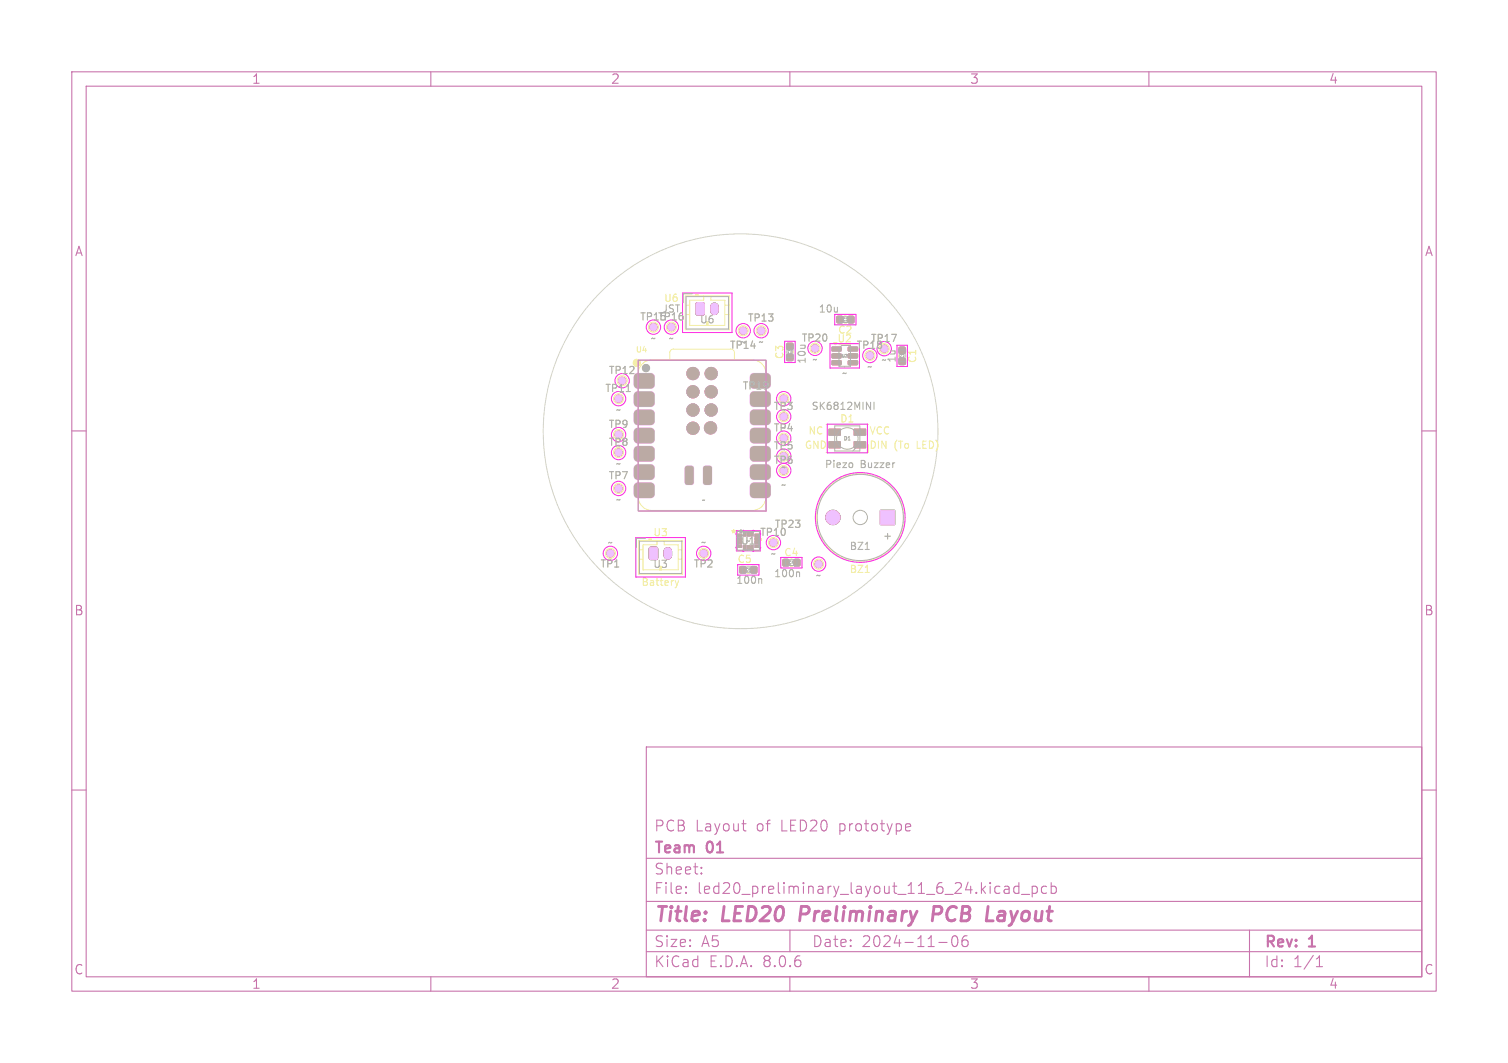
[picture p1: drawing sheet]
<svg xmlns="http://www.w3.org/2000/svg" width="210mm" height="148mm" viewBox="0 0 210 148" stroke-linecap="round" stroke-linejoin="round" font-family="sans-serif">
<defs><g id="words">
<g font-size="2.8" fill="#c872ab">
<text x="91" y="128.9">Title:</text>
<text x="100.7" y="128.9">LED20</text>
<text x="112.2" y="128.9">Preliminary</text>
<text x="131.5" y="128.9">PCB</text>
<text x="139.8" y="128.9">Layout</text>
</g>
<g font-size="2.1" fill="#c872ab">
<text x="91" y="119.2">Team</text>
<text x="91" y="116">PCB</text>
<text x="96.8" y="116">Layout</text>
<text x="98.5" y="119.2">01</text>
<text x="105.4" y="116">of</text>
<text x="108.9" y="116">LED20</text>
<text x="117.1" y="116">prototype</text>
<text x="91" y="124.7">File:</text>
<text x="91" y="122">Sheet:</text>
<text x="97.1" y="124.7">led20_preliminary_layout_11_6_24.kicad_pcb</text>
<text x="91" y="134.9">KiCad</text>
<text x="91" y="132.1">Size:</text>
<text x="97.7" y="132.1">A5</text>
<text x="98.7" y="134.9">E.D.A.</text>
<text x="106.3" y="134.9">8.0.6</text>
<text x="113" y="132.1">Date:</text>
<text x="120" y="132.1">2024-11-06</text>
<text x="176" y="132.3">Rev:</text>
<text x="176" y="134.9">Id:</text>
<text x="180.1" y="134.9">1/1</text>
<text x="182.4" y="132.3">1</text>
</g>
<g font-size="1.8" fill="#c872ab">
<text x="35" y="11.9">1</text>
<text x="85" y="11.9">2</text>
<text x="135" y="11.9">3</text>
<text x="185" y="11.9">4</text>
<text x="10.3" y="35.9">A</text>
<text x="198.4" y="35.9">A</text>
<text x="10.3" y="85.9">B</text>
<text x="198.3" y="85.9">B</text>
<text x="10.3" y="135.9">C</text>
<text x="35" y="137.9">1</text>
<text x="85" y="137.9">2</text>
<text x="135" y="137.9">3</text>
<text x="185" y="137.9">4</text>
<text x="198.3" y="135.9">C</text>
</g>
<g font-size="1.4" fill="#afafaf">
<text x="89" y="44.8">TP15</text>
<text x="91.5" y="44.8">TP16</text>
<text x="92.1" y="43.7">JST</text>
<text x="92.4" y="42.2">U6</text>
<text x="97.4" y="45.2">U6</text>
<text x="104" y="45">TP13</text>
<text x="111.5" y="47.8">TP20</text>
<text x="113.9" y="43.7">10u</text>
<text x="116.5" y="47.9">U2</text>
<text x="121.2" y="47.8">TP17</text>
<text x="84.7" y="52.3">TP12</text>
<text x="101.5" y="48.8">TP14</text>
<text x="103" y="48.3">~</text>
<text x="105.5" y="48.3">~</text>
<text x="109.3" y="50.1" transform="rotate(-90 109.3 50.1)">C3</text>
<text x="112.4" y="50.8" transform="rotate(-90 112.4 50.8)">10u</text>
<text x="113" y="50.8">~</text>
<text x="117.2" y="52.7">~</text>
<text x="119.2" y="48.8">TP18</text>
<text x="120.7" y="51.8">~</text>
<text x="122.7" y="50.8">~</text>
<text x="124.9" y="50.6" transform="rotate(-90 124.9 50.6)">1u</text>
<text x="84.2" y="54.8">TP11</text>
<text x="84.7" y="59.8">TP9</text>
<text x="85.7" y="57.8">~</text>
<text x="86.2" y="55.3">~</text>
<text x="103.3" y="54.4">TP19</text>
<text x="107.7" y="57.3">TP3</text>
<text x="108.7" y="57.8">~</text>
<text x="112.9" y="57.3">SK6812MINI</text>
<text x="84.7" y="62.3">TP8</text>
<text x="85.7" y="65.3">~</text>
<text x="85.7" y="62.8">~</text>
<text x="107.7" y="60.3">TP4</text>
<text x="107.7" y="64.8">TP6</text>
<text x="107.7" y="62.8">TP5</text>
<text x="108.7" y="63.3">~</text>
<text x="108.7" y="60.3">~</text>
<text x="108.7" y="65.8">~</text>
<text x="114.8" y="65.4">Piezo</text>
<text x="119.8" y="65.4">Buzzer</text>
<text x="84.7" y="66.9">TP7</text>
<text x="85.7" y="70.3">~</text>
<text x="108.7" y="68.2">~</text>
<text x="84.5" y="76.3">~</text>
<text x="97.5" y="76.2">~</text>
<text x="102.7" y="75">*</text>
<text x="103.1" y="76">U1</text>
<text x="103.7" y="76">~</text>
<text x="105.8" y="74.8">TP10</text>
<text x="107.2" y="77.8">~</text>
<text x="107.8" y="73.7">TP23</text>
<text x="109.1" y="77.6">C4</text>
<text x="118.2" y="76.8">BZ1</text>
<text x="122.9" y="75.3">+</text>
<text x="83.5" y="79.2">TP1</text>
<text x="90.9" y="79.3">U3</text>
<text x="96.5" y="79.2">TP2</text>
<text x="102.4" y="81.5">100n</text>
<text x="107.7" y="80.6">100n</text>
</g>
<g font-size="1.4" fill="#f2eda1">
<text x="116.6" y="46.7">C2</text>
<text x="127.8" y="50.7" transform="rotate(-90 127.8 50.7)">C1</text>
<text x="116.9" y="59">D1</text>
<text x="112" y="62.6">GND</text>
<text x="112.5" y="60.6">NC</text>
<text x="121" y="62.6">DIN</text>
<text x="121" y="60.6">VCC</text>
<text x="124.5" y="62.6">(To</text>
<text x="127.9" y="62.6">LED)</text>
<text x="90.9" y="74.9">U3</text>
<text x="89.2" y="81.8">Battery</text>
<text x="102.6" y="78.6">C5</text>
<text x="118.2" y="80">BZ1</text>
</g>
<text font-size="1.4" fill="#ff26e2" x="101.7" y="75">*</text>
<text font-size="1.1" fill="#f2eda1" x="88.5" y="49.1">U4</text>
<text font-size=".9" fill="#afafaf" x="97.7" y="70.1">~</text>
<text font-size=".7" fill="#afafaf" x="117.4" y="61.4">D1</text>
<g font-size=".6" fill="#afafaf">
<text x="117.3" y="44.8">C2</text>
<text x="110.3" y="49.4" transform="rotate(-90 110.3 49.4)">C3</text>
<text x="117.2" y="49.8">U2</text>
<text x="125.9" y="50" transform="rotate(-90 125.9 50)">C1</text>
<text x="103.8" y="79.6">C5</text>
<text x="109.8" y="78.6">C4</text>
</g>
</g></defs>
<g fill="none" stroke="#c872ab" stroke-width=".15">
<path d="M10 10h190v128h-190zM12 12h186v124h-186zM60 10v2M110 10v2M160 10v2M10 60h2M198 60h2M10 110h2M90 104h108v32h-108zM90 119.5h108M103.3 114.7h.6M103.7 115.7h.2"/>
<path d="M126.3 114.7l.4 .1 .1 .2-.7 .2M126.7 115.6l-.4 .1M198 110h2M60 136v2M90 132.5h108M90 129.5h108M90 125.5h108M95.5 124.2l.1 .1-.1 .1M95.5 124.2v.1v.1M95.5 123.5v.1M95.5 124.2v.2M95.5 123.5h.1l-.1 .1"/>
<path d="M97.7 121.5v.1v.1M97.7 121.5l-.1 .1 .1 .1M97.7 120.8v.1M97.7 121.5v.2M97.7 120.8h-.1l.1 .1M110 136v2M110 129.5v3M130.7 131.2h1.2M132.7 130.4a.36 .36 0 0 1 .6 .2 .77 .77 0 0 1-.4 1.2 1 1 0 0 1-.2-1.4zM134.7 130.3a.59 .59 0 0 0-.7 .6v.6l.1 .2 .4 .1 .2-.2 .1-.5-.1-.2h-.5l-.2 .2M140 123.4l.5 .1v.9M140.5 124.3l-.5 .1"/>
<path d="M140.5 123.7l-.5 .1M141.9 123.5l-.4-.1-.3 .3v.4l.1 .2 .2 .1 .4-.1M141.9 122.9v1.5M142.2 124.5h1.2M143.7 123.5l.5-.1 .3 .3v.4l-.2 .2-.1 .1-.5-.1M143.7 123.4v1.5M145.7 123.5l-.4-.1-.3 .3v.4l.2 .2 .1 .1 .4-.1M146.4 123.5l.4-.1 .3 .3v.4l-.1 .2-.2 .1-.4-.1M146.4 122.9v1.5M160 136v2M174 129.5v6.5M183.3 134.6h.9"/>
<path d="M183.3 133.5l.4-.4v1.5"/>
</g>
<path d="M111.6 126.2l-.2 2M130.8 126.2h-.7l-.3 2M130.9 127.2l-.2 .1h-.8M139.3 127.4a.4 .4 0 0 0-.4 .4 .4 .4 0 0 0 .3 .4" fill="none" stroke="#c872ab" stroke-width=".4"/>
<circle cx="103.1" cy="60.1" r="27.5" fill="none" stroke="#d0d2cd" stroke-width=".14"/>
<g fill="#4d7fc4" stroke="#4d7fc4" stroke-width=".14">
<path d="M97 42.2l.8-.1 .3 .2v1.3l-.2 .3h-.8l-.2-.2z"/>
<path d="M90.5 76.2h.9l.2 .1v1.4l-.2 .2h-.7l-.3-.1z"/>
<path d="M122.6 71h2v2h-2z"/>
<circle cx="116" cy="72" r="1"/>
</g>
<path d="M99.5 42.7v.6M93 76.8v.5" fill="none" stroke="#4d7fc4" stroke-width="1.2"/>
<g fill="#9afff8" stroke="#9afff8" stroke-width=".14">
<path d="M97 42.2l.8-.1 .3 .2v1.3l-.2 .3h-.8l-.2-.2z"/>
<path d="M90.5 76.2h.9l.2 .1v1.4l-.2 .2h-.7l-.3-.1z"/>
<path d="M122.6 71h2v2h-2z"/>
<circle cx="116" cy="72" r="1"/>
</g>
<path d="M99.5 42.7v.6M93 76.8v.5" fill="none" stroke="#9afff8" stroke-width="1.2"/>
<g fill="#c83434" stroke="#c83434" stroke-width=".14">
<path d="M97 42.2l.8-.1 .3 .2v1.3l-.2 .3h-.8l-.2-.2z"/>
<path d="M115.9 48.3h1.2l.1 .5-.2 .1h-1.1l-.1-.2z"/>
<path d="M115.9 49.3h1.2l.1 .5-.2 .1-1.1-.1-.1-.1z"/>
<path d="M115.9 50.2h1.2l.1 .5-.2 .1h-1.1l-.1-.2z"/>
<path d="M118.2 50.2h1.1l.1 .5-.1 .1h-1.1l-.1-.2z"/>
<path d="M118.2 49.3h1.1l.1 .5-.1 .1-1.1-.1-.1-.1z"/>
<path d="M118.2 48.3h1.1l.1 .5-.1 .1h-1.1l-.1-.2z"/>
<path d="M115.5 59.7h1.6v.9h-1.6z"/>
<path d="M115.5 61.5h1.6v.8h-1.6z"/>
<path d="M118.9 61.5h1.6v.8h-1.6z"/>
<path d="M118.9 59.7h1.6v.9h-1.6z"/>
<path d="M109.6 49.4h.8v.8h-.8z"/>
<path d="M109.6 47.8h.8v.8h-.8z"/>
<path d="M90.5 76.2h.9l.2 .1v1.4l-.2 .2h-.7l-.3-.1z"/>
<path d="M103.1 78.9h.7v.9h-.7z"/>
<path d="M104.6 78.9h.8v.9h-.8z"/>
<path d="M103.5 76h.4v.5h-.4z"/>
<path d="M104 76h.4v.5h-.4z"/>
<path d="M104.5 76h.4v.5h-.4z"/>
<path d="M105.1 75.9h.6v.3h-.6z"/>
<path d="M105.1 75.4h.6v.3h-.6z"/>
<path d="M105.1 74.9h.6v.3h-.6z"/>
<path d="M105.1 74.4h.6v.3h-.6z"/>
<path d="M104.5 74.1h.4v.5h-.4z"/>
<path d="M104 74.1h.4v.5h-.4z"/>
<path d="M103.5 74.1h.4v.5h-.4z"/>
<path d="M88.5 52.2l.3-.2 2 .1 .3 .3-.1 1.4-.2 .2h-.2h-2l-.2-.2-.1-.3 .1-1.1z"/>
<path d="M88.5 54.7l.3-.1h2l.3 .4-.1 1.3-.2 .2-.2 .1-2-.1-.2-.2-.1-.2 .1-1.1z"/>
<path d="M88.5 57.3l.3-.2 2 .1 .3 .3-.1 1.4-.2 .2h-.2h-2l-.2-.2-.1-.3 .1-1.1z"/>
<path d="M88.5 59.8l.3-.1h2l.3 .3-.1 1.4-.2 .2-.2 .1-2-.1-.2-.2-.1-.2 .1-1.2z"/>
<path d="M88.5 62.3l.3-.1 2 .1 .3 .3-.1 1.3-.2 .2-.2 .1-2-.1-.2-.2-.1-.2 .1-1.1z"/>
<path d="M88.5 64.9l.3-.2 2 .1 .3 .3-.1 1.4-.2 .2h-.2h-2l-.2-.2-.1-.3 .1-1.1z"/>
<path d="M88.5 67.4l.3-.1h2l.3 .4-.1 1.3-.2 .2-.2 .1-2-.1-.2-.2-.1-.2 .1-1.1z"/>
<path d="M104.7 67.4l.3-.1h2l.2 .4v1.3l-.2 .2-.2 .1-2-.1-.3-.4v-1.1z"/>
<path d="M104.7 64.9l.3-.2 2 .1 .2 .3v1.4l-.2 .2h-.2h-2l-.3-.5v-1.1z"/>
<path d="M104.7 62.3l.3-.1 2 .1 .2 .3v1.3l-.2 .2-.2 .1-2-.1-.3-.4v-1.1z"/>
<path d="M104.7 59.8l.3-.1h2l.2 .3v1.4l-.2 .2-.2 .1-2-.1-.3-.4v-1.2z"/>
<path d="M104.7 57.3l.3-.2 2 .1 .2 .3v1.4l-.2 .2h-.2h-2l-.3-.5v-1.1z"/>
<path d="M104.7 54.7l.3-.1h2l.2 .4v1.3l-.2 .2-.2 .1-2-.1-.3-.4v-1.1z"/>
<path d="M104.7 52.2l.3-.2 2 .1 .2 .3v1.4l-.2 .2h-.2h-2l-.3-.5v-1.1z"/>
<path d="M95.5 65l.8-.1 .2 .2v2.1l-.1 .2h-.7l-.2-.1-.1-2.1z"/>
<path d="M98.1 65l.7-.1 .3 .2v2.1l-.2 .2h-.6l-.3-.1v-2.1z"/>
<path d="M125.2 48.4h.8v.8h-.8z"/>
<path d="M125.2 49.9h.8v.8h-.8z"/>
<path d="M122.6 71h2v2h-2z"/>
<path d="M118.1 44.1h.8v.8h-.8z"/>
<path d="M116.6 44.1h.7v.8h-.7z"/>
<path d="M109.1 77.9h.7v.9h-.7z"/>
<path d="M110.6 77.9h.8v.9h-.8z"/>
<circle cx="98" cy="77.1" r=".5"/>
<circle cx="107.7" cy="75.5" r=".5"/>
<circle cx="114" cy="78.5" r=".5"/>
<circle cx="86.1" cy="63" r=".5"/>
<circle cx="91" cy="45.5" r=".5"/>
<circle cx="93.5" cy="45.5" r=".5"/>
<circle cx="86.1" cy="68" r=".5"/>
<circle cx="96.5" cy="52" r=".85"/>
<circle cx="99" cy="52" r=".85"/>
<circle cx="96.5" cy="54.5" r=".85"/>
<circle cx="99" cy="54.5" r=".85"/>
<circle cx="96.5" cy="57.1" r=".85"/>
<circle cx="99" cy="57.1" r=".85"/>
<circle cx="96.5" cy="59.6" r=".85"/>
<circle cx="98.9" cy="59.6" r=".85"/>
<circle cx="106" cy="46.1" r=".5"/>
<circle cx="121.1" cy="49.5" r=".5"/>
<circle cx="116" cy="72" r="1"/>
<circle cx="103.5" cy="46.1" r=".5"/>
<circle cx="85" cy="77.1" r=".5"/>
<circle cx="123.1" cy="48.5" r=".5"/>
<circle cx="109.1" cy="61" r=".5"/>
<circle cx="113.5" cy="48.5" r=".5"/>
<circle cx="109.1" cy="58" r=".5"/>
<circle cx="109.1" cy="55.5" r=".5"/>
<circle cx="86.6" cy="53" r=".5"/>
<circle cx="86.1" cy="55.5" r=".5"/>
<circle cx="109.1" cy="63.5" r=".5"/>
<circle cx="86.1" cy="60.5" r=".5"/>
</g>
<path d="M99.5 42.7v.6M93 76.8v.5" fill="none" stroke="#c83434" stroke-width="1.2"/>
<g fill="#efc1ff" stroke="#efc1ff" stroke-width=".14">
<path d="M97 42.2l.8-.1 .3 .2v1.3l-.2 .3h-.8l-.2-.2z"/>
<path d="M115.9 48.3h1.2l.1 .5-.2 .1h-1.1l-.1-.2z"/>
<path d="M115.9 49.3h1.2l.1 .5-.2 .1-1.1-.1-.1-.1z"/>
<path d="M115.9 50.2h1.2l.1 .5-.2 .1h-1.1l-.1-.2z"/>
<path d="M118.2 50.2h1.1l.1 .5-.1 .1h-1.1l-.1-.2z"/>
<path d="M118.2 49.3h1.1l.1 .5-.1 .1-1.1-.1-.1-.1z"/>
<path d="M118.2 48.3h1.1l.1 .5-.1 .1h-1.1l-.1-.2z"/>
<path d="M115.5 59.7h1.6v.9h-1.6z"/>
<path d="M115.5 61.5h1.6v.8h-1.6z"/>
<path d="M118.9 61.5h1.6v.8h-1.6z"/>
<path d="M118.9 59.7h1.6v.9h-1.6z"/>
<path d="M109.6 49.4h.8v.8h-.8z"/>
<path d="M109.6 47.8h.8v.8h-.8z"/>
<path d="M90.5 76.2h.9l.2 .1v1.4l-.2 .2h-.7l-.3-.1z"/>
<path d="M103.1 78.9h.7v.9h-.7z"/>
<path d="M104.6 78.9h.8v.9h-.8z"/>
<path d="M103.5 76h.4v.5h-.4z"/>
<path d="M104 76h.4v.5h-.4z"/>
<path d="M104.5 76h.4v.5h-.4z"/>
<path d="M105.1 75.9h.6v.3h-.6z"/>
<path d="M105.1 75.4h.6v.3h-.6z"/>
<path d="M105.1 74.9h.6v.3h-.6z"/>
<path d="M105.1 74.4h.6v.3h-.6z"/>
<path d="M104.5 74.1h.4v.5h-.4z"/>
<path d="M104 74.1h.4v.5h-.4z"/>
<path d="M103.5 74.1h.4v.5h-.4z"/>
<path d="M88.4 52.1l.4-.1h2.1l.2 .2v.3v1.3l-.2 .2-.3 .1-2-.1-.2-.2-.1-.2v-1.1z"/>
<path d="M88.4 54.7l.4-.2 2.1 .1 .2 .2v.2v1.4l-.2 .2h-.3h-2l-.2-.2-.1-.3v-1.1z"/>
<path d="M88.4 57.2l.4-.1h2.1l.2 .2v.3v1.3l-.2 .2-.3 .1-2-.1-.2-.2-.1-.3v-1z"/>
<path d="M88.4 59.8l.4-.2 2.1 .1 .2 .2v.2v1.3l-.2 .2-.3 .1-2-.1-.2-.2-.1-.2v-1.1z"/>
<path d="M88.4 62.3l.4-.2 2.1 .1 .2 .2v.3v1.3l-.2 .2h-.3h-2l-.2-.2-.1-.3v-1z"/>
<path d="M88.4 64.8l.4-.1h2.1l.2 .2v.3v1.3l-.2 .2-.3 .1-2-.1-.2-.2-.1-.2v-1.1z"/>
<path d="M88.4 67.4l.4-.2 2.1 .1 .2 .2v.2v1.4l-.2 .2h-.3h-2l-.2-.2-.1-.3v-1.1z"/>
<path d="M104.6 67.4l.4-.2 2 .1 .2 .2 .1 .2-.1 1.4-.2 .2h-.2h-2.1l-.2-.2v-.3v-1.1z"/>
<path d="M104.6 64.8l.4-.1h2l.2 .2 .1 .3-.1 1.3-.2 .2-.2 .1-2.1-.1-.2-.2v-.2v-1.1z"/>
<path d="M104.6 62.3l.4-.2 2 .1 .2 .2 .1 .3-.1 1.3-.2 .2h-.2h-2.1l-.2-.2v-.3v-1z"/>
<path d="M104.6 59.8l.4-.2 2 .1 .2 .2 .1 .2-.1 1.3-.2 .2-.2 .1-2.1-.1-.2-.2v-.2v-1.1z"/>
<path d="M104.6 57.2l.4-.1h2l.2 .2 .1 .3-.1 1.3-.2 .2-.2 .1-2.1-.1-.2-.2v-.3v-1z"/>
<path d="M104.6 54.7l.4-.2 2 .1 .2 .2 .1 .2-.1 1.4-.2 .2h-.2h-2.1l-.2-.2v-.3v-1.1z"/>
<path d="M104.6 52.1l.4-.1h2l.2 .2 .1 .3-.1 1.3-.2 .2-.2 .1-2.1-.1-.2-.2v-.2v-1.1z"/>
<path d="M95.5 64.9h.9l.2 .2v2.1l-.2 .3h-.8l-.2-.2v-2.1z"/>
<path d="M98.1 64.9h.8l.2 .2v2.1l-.2 .3h-.7l-.3-.2v-2.1z"/>
<path d="M125.2 48.4h.8v.8h-.8z"/>
<path d="M125.2 49.9h.8v.8h-.8z"/>
<path d="M122.6 71h2v2h-2z"/>
<path d="M118.1 44.1h.8v.8h-.8z"/>
<path d="M116.6 44.1h.7v.8h-.7z"/>
<path d="M109.1 77.9h.7v.9h-.7z"/>
<path d="M110.6 77.9h.8v.9h-.8z"/>
<circle cx="98" cy="77.1" r=".5"/>
<circle cx="107.7" cy="75.5" r=".5"/>
<circle cx="114" cy="78.5" r=".5"/>
<circle cx="86.1" cy="63" r=".5"/>
<circle cx="91" cy="45.5" r=".5"/>
<circle cx="93.5" cy="45.5" r=".5"/>
<circle cx="86.1" cy="68" r=".5"/>
<circle cx="96.5" cy="52" r=".85"/>
<circle cx="99" cy="52" r=".85"/>
<circle cx="96.5" cy="54.5" r=".85"/>
<circle cx="99" cy="54.5" r=".85"/>
<circle cx="96.5" cy="57.1" r=".85"/>
<circle cx="99" cy="57.1" r=".85"/>
<circle cx="96.5" cy="59.6" r=".85"/>
<circle cx="98.9" cy="59.6" r=".85"/>
<circle cx="106" cy="46.1" r=".5"/>
<circle cx="121.1" cy="49.5" r=".5"/>
<circle cx="116" cy="72" r="1"/>
<circle cx="103.5" cy="46.1" r=".5"/>
<circle cx="85" cy="77.1" r=".5"/>
<circle cx="123.1" cy="48.5" r=".5"/>
<circle cx="109.1" cy="61" r=".5"/>
<circle cx="113.5" cy="48.5" r=".5"/>
<circle cx="109.1" cy="58" r=".5"/>
<circle cx="109.1" cy="55.5" r=".5"/>
<circle cx="86.6" cy="53" r=".5"/>
<circle cx="86.1" cy="55.5" r=".5"/>
<circle cx="109.1" cy="63.5" r=".5"/>
<circle cx="86.1" cy="60.5" r=".5"/>
</g>
<path d="M99.5 42.7v.6M93 76.8v.5" fill="none" stroke="#efc1ff" stroke-width="1.2"/>
<g fill="#bbaaa4" stroke="#bbaaa4" stroke-width=".14">
<path d="M115.9 48.3h1.2l.1 .5-.2 .1h-1.1l-.1-.2z"/>
<path d="M115.9 49.3h1.2l.1 .5-.2 .1-1.1-.1-.1-.1z"/>
<path d="M115.9 50.2h1.2l.1 .5-.2 .1h-1.1l-.1-.2z"/>
<path d="M118.2 50.2h1.1l.1 .5-.1 .1h-1.1l-.1-.2z"/>
<path d="M118.2 49.3h1.1l.1 .5-.1 .1-1.1-.1-.1-.1z"/>
<path d="M118.2 48.3h1.1l.1 .5-.1 .1h-1.1l-.1-.2z"/>
<path d="M115.5 59.7h1.6v.9h-1.6z"/>
<path d="M115.5 61.5h1.6v.8h-1.6z"/>
<path d="M118.9 61.5h1.6v.8h-1.6z"/>
<path d="M118.9 59.7h1.6v.9h-1.6z"/>
<path d="M109.6 49.4h.8v.8h-.8z"/>
<path d="M109.6 47.8h.8v.8h-.8z"/>
<path d="M103.1 78.9h.7v.9h-.7z"/>
<path d="M104.6 78.9h.8v.9h-.8z"/>
<path d="M103.5 76h.4v.5h-.4z"/>
<path d="M104 76h.4v.5h-.4z"/>
<path d="M104.5 76h.4v.5h-.4z"/>
<path d="M105.1 75.9h.6v.3h-.6z"/>
<path d="M105.1 75.4h.6v.3h-.6z"/>
<path d="M105.1 74.9h.6v.3h-.6z"/>
<path d="M105.1 74.4h.6v.3h-.6z"/>
<path d="M104.5 74.1h.4v.5h-.4z"/>
<path d="M104 74.1h.4v.5h-.4z"/>
<path d="M103.5 74.1h.4v.5h-.4z"/>
<path d="M88.5 52.2l.3-.2 2 .1 .3 .3-.1 1.4-.2 .2h-.2h-2l-.2-.2-.1-.3 .1-1.1z"/>
<path d="M88.5 54.7l.3-.1h2l.3 .4-.1 1.3-.2 .2-.2 .1-2-.1-.2-.2-.1-.2 .1-1.1z"/>
<path d="M88.5 57.3l.3-.2 2 .1 .3 .3-.1 1.4-.2 .2h-.2h-2l-.2-.2-.1-.3 .1-1.1z"/>
<path d="M88.5 59.8l.3-.1h2l.3 .3-.1 1.4-.2 .2-.2 .1-2-.1-.2-.2-.1-.2 .1-1.2z"/>
<path d="M88.5 62.3l.3-.1 2 .1 .3 .3-.1 1.3-.2 .2-.2 .1-2-.1-.2-.2-.1-.2 .1-1.1z"/>
<path d="M88.5 64.9l.3-.2 2 .1 .3 .3-.1 1.4-.2 .2h-.2h-2l-.2-.2-.1-.3 .1-1.1z"/>
<path d="M88.5 67.4l.3-.1h2l.3 .4-.1 1.3-.2 .2-.2 .1-2-.1-.2-.2-.1-.2 .1-1.1z"/>
<path d="M104.7 67.4l.3-.1h2l.2 .4v1.3l-.2 .2-.2 .1-2-.1-.3-.4v-1.1z"/>
<path d="M104.7 64.9l.3-.2 2 .1 .2 .3v1.4l-.2 .2h-.2h-2l-.3-.5v-1.1z"/>
<path d="M104.7 62.3l.3-.1 2 .1 .2 .3v1.3l-.2 .2-.2 .1-2-.1-.3-.4v-1.1z"/>
<path d="M104.7 59.8l.3-.1h2l.2 .3v1.4l-.2 .2-.2 .1-2-.1-.3-.4v-1.2z"/>
<path d="M104.7 57.3l.3-.2 2 .1 .2 .3v1.4l-.2 .2h-.2h-2l-.3-.5v-1.1z"/>
<path d="M104.7 54.7l.3-.1h2l.2 .4v1.3l-.2 .2-.2 .1-2-.1-.3-.4v-1.1z"/>
<path d="M104.7 52.2l.3-.2 2 .1 .2 .3v1.4l-.2 .2h-.2h-2l-.3-.5v-1.1z"/>
<path d="M95.5 65l.8-.1 .2 .2v2.1l-.1 .2h-.7l-.2-.1-.1-2.1z"/>
<path d="M98.1 65l.7-.1 .3 .2v2.1l-.2 .2h-.6l-.3-.1v-2.1z"/>
<path d="M125.2 48.4h.8v.8h-.8z"/>
<path d="M125.2 49.9h.8v.8h-.8z"/>
<path d="M118.1 44.1h.8v.8h-.8z"/>
<path d="M116.6 44.1h.7v.8h-.7z"/>
<path d="M109.1 77.9h.7v.9h-.7z"/>
<path d="M110.6 77.9h.8v.9h-.8z"/>
<circle cx="96.5" cy="52" r=".85"/>
<circle cx="99" cy="52" r=".85"/>
<circle cx="96.5" cy="54.5" r=".85"/>
<circle cx="99" cy="54.5" r=".85"/>
<circle cx="96.5" cy="57.1" r=".85"/>
<circle cx="99" cy="57.1" r=".85"/>
<circle cx="96.5" cy="59.6" r=".85"/>
<circle cx="98.9" cy="59.6" r=".85"/>
</g>
<path d="M87.2 54.5h.6M102.5 76.7h.8M105.2 76.7h.7M105.2 73.9h.7M120.5 79.7h.6M94 80.8l.3 .7M94.3 81.5l-.3 .3M94.5 80.8l-.2 .7" fill="none" stroke="#f2eda1" stroke-width=".15"/>
<g fill="none" stroke="#f2eda1" stroke-width=".14">
<path d="M89.4 50.7a1.91 1.91 0 0 1 1.4-.6h14a1.91 1.91 0 0 1 1.9 1.9v17.2a1.91 1.91 0 0 1-1.9 1.9h-14a1.9 1.9 0 0 1-1.9-1.9v-17.2a1.9 1.9 0 0 1 .5-1.3zM95.4 41.2h6.2v4.7h-6.2zM95.4 42.5h.7M95.4 43.8h.7M96.4 40.9h-1.3v1.2M96.9 41.2v-.2h.3v.2M96.9 41.1h.3M98 41.2v.6h-1.9v3.5h4.9v-3.5h-2v-.6M101 42.5h.6M101 43.8h.6M101.8 48.6h-8a.5 .5 0 0 0-.5 .5v1M102.3 49.1v1"/>
<path d="M110.5 48.9v.2M115.1 59.1h5.8M116.8 51.1h1.6M117.6 44h.3M117.6 45h.3M126.1 49.4v.3M88.9 75.2h6.2v4.8h-6.2zM88.9 76.6h.6M88.9 77.8h.6M89.9 74.9h-1.3v1.3M90.4 75.1h.3M90.7 75h-.3v.2"/>
<path d="M91.5 75.2v.6h-2v3.6h4.9v-3.6h-1.9v-.6M94.4 76.6h.7M94.4 77.8h.7M104.1 79.9h.3M110.1 78.9h.3M115.1 63h5.8"/>
<circle cx="86.1" cy="55.5" r=".7"/>
<circle cx="86.6" cy="53" r=".7"/>
<circle cx="91" cy="45.5" r=".7"/>
<circle cx="93.5" cy="45.5" r=".7"/>
<circle cx="103.5" cy="46" r=".7"/>
<circle cx="106" cy="46" r=".7"/>
<circle cx="109.1" cy="58" r=".7"/>
<circle cx="109.1" cy="55.5" r=".7"/>
<circle cx="113.5" cy="48.5" r=".7"/>
<circle cx="121.1" cy="49.5" r=".7"/>
<circle cx="123.1" cy="48.5" r=".7"/>
<circle cx="85" cy="77" r=".7"/>
<circle cx="86.1" cy="60.5" r=".7"/>
<circle cx="86.1" cy="68" r=".7"/>
<circle cx="86.1" cy="63" r=".7"/>
<circle cx="98" cy="77" r=".7"/>
<circle cx="107.7" cy="75.5" r=".7"/>
<circle cx="109.1" cy="63.5" r=".7"/>
<circle cx="109.1" cy="65.5" r=".7"/>
<circle cx="109.1" cy="61" r=".7"/>
<circle cx="114" cy="78.5" r=".7"/>
<circle cx="119.8" cy="72" r="6.1"/>
</g>
<g fill="#f2eda1" stroke="#f2eda1" stroke-width=".14">
<path d="M116.1 47.7h.5l-.3 .3z"/>
<circle cx="88.7" cy="50.5" r=".5"/>
<circle cx="89.9" cy="51.2" r=".5"/>
</g>
<g fill="none" stroke="#ff26e2" stroke-width=".14">
<path d="M88.9 50.2h17.8v21h-17.8zM95.1 40.8h6.9v5.5h-6.9zM109.3 47.5h1.4v3h-1.4zM115.2 59h5.6v4h-5.6zM115.6 47.9h4.1v3.4h-4.1zM116.2 43.8h3v1.4h-3zM124.9 48.1h1.5v2.9h-1.5zM88.5 74.8h6.9v5.6h-6.9zM102.7 78.6h3v1.5h-3zM108.7 77.6h3v1.5h-3z"/>
<circle cx="86.1" cy="55.5" r="1"/>
<circle cx="86.6" cy="53" r="1"/>
<circle cx="91" cy="45.5" r="1"/>
<circle cx="93.5" cy="45.5" r="1"/>
<circle cx="103.5" cy="46" r="1"/>
<circle cx="106" cy="46" r="1"/>
<circle cx="109.1" cy="58" r="1"/>
<circle cx="109.1" cy="55.5" r="1"/>
<circle cx="113.5" cy="48.5" r="1"/>
<circle cx="121.1" cy="49.5" r="1"/>
<circle cx="123.1" cy="48.5" r="1"/>
<circle cx="85" cy="77" r="1"/>
<circle cx="86.1" cy="68" r="1"/>
<circle cx="86.1" cy="63" r="1"/>
<circle cx="86.1" cy="60.5" r="1"/>
<circle cx="98" cy="77" r="1"/>
<circle cx="107.7" cy="75.5" r="1"/>
<circle cx="109.1" cy="61" r="1"/>
<circle cx="109.1" cy="65.5" r="1"/>
<circle cx="109.1" cy="63.5" r="1"/>
<circle cx="114" cy="78.5" r="1"/>
<circle cx="119.8" cy="72" r="6.2"/>
</g>
<path d="M102.6 74.3v2.4h3.3v-2.4M103.5 73.9h2.4" fill="none" stroke="#ff26e2" stroke-width=".15"/>
<g fill="#ff26e2" stroke="#ff26e2" stroke-width=".14">
<circle cx="102.6" cy="76.3" r=".08"/>
<circle cx="103.5" cy="76.7" r=".08"/>
<circle cx="104.9" cy="73.9" r=".08"/>
<circle cx="104.9" cy="76.7" r=".08"/>
<circle cx="105.9" cy="76.3" r=".08"/>
</g>
<path d="M87.2 54.5h.6M91.2 47.1l-.5 .1M93.7 47.1l-.5 .1M120.7 56l.5 1v-1M121.7 56v1M111.1 79.6l.3 .2v.5M118.7 64.5l.1 .1-.1 .5M120.5 76.5h.6M105.8 80.6l.3 .1v.5M114.2 80.1l-.5 .1" fill="none" stroke="#afafaf" stroke-width=".15"/>
<g fill="none" stroke="#afafaf" stroke-width=".14">
<path d="M88.9 50.2h17.8v21h-17.8zM95.5 41.3h5.9v4.5h-5.9zM96.4 40.9h-1.3v1.2M109.6 48.2h.8v1.6h-.8M116.2 59.3h3.6v3.5h-3.6zM116.9 44.1h1.6v.8h-1.6zM117.2 48.1l-.4 .4v2.5h1.6v-2.9M125.2 48.7h.8v1.6h-.8M89.1 75.4h5.9v4.4h-5.9zM89.9 74.9h-1.3v1.3M102.7 74.9h.1M102.7 74h3.1v2.6h-3.1z"/>
<path d="M102.7 75.4h.1M102.7 75.9h.1M102.7 75.2h.1M102.7 75.7h.1M102.7 76.2h.1M103.4 78.9h1.6v.8h-1.6zM103.6 76.5v.1M103.8 74v.1h-.2M103.8 76.5v.1M103.9 74l-1.2 1.3M104.1 74v.1h.2v-.1M104.1 76.5v.1"/>
<path d="M104.3 76.5v.1M104.6 74v.1h.2v-.1M104.6 76.5v.1M104.8 76.5v.1M105.8 75.4h-.1v.3h.1M105.8 75.9h-.1v.3h.1M109.4 77.9v.8h1.6v-.8M119.8 61.8l-1 1"/>
<circle cx="118" cy="61" r="1.5"/>
<circle cx="119.8" cy="72" r="6"/>
<circle cx="119.8" cy="72" r="1"/>
</g>
<g fill="#afafaf" stroke="#afafaf" stroke-width=".14">
<circle cx="102.7" cy="76.6" r=".01"/>
<circle cx="105.8" cy="76.6" r=".01"/>
<circle cx="90" cy="51.3" r=".5"/>
</g>
<use href="#words"/>
</svg>
